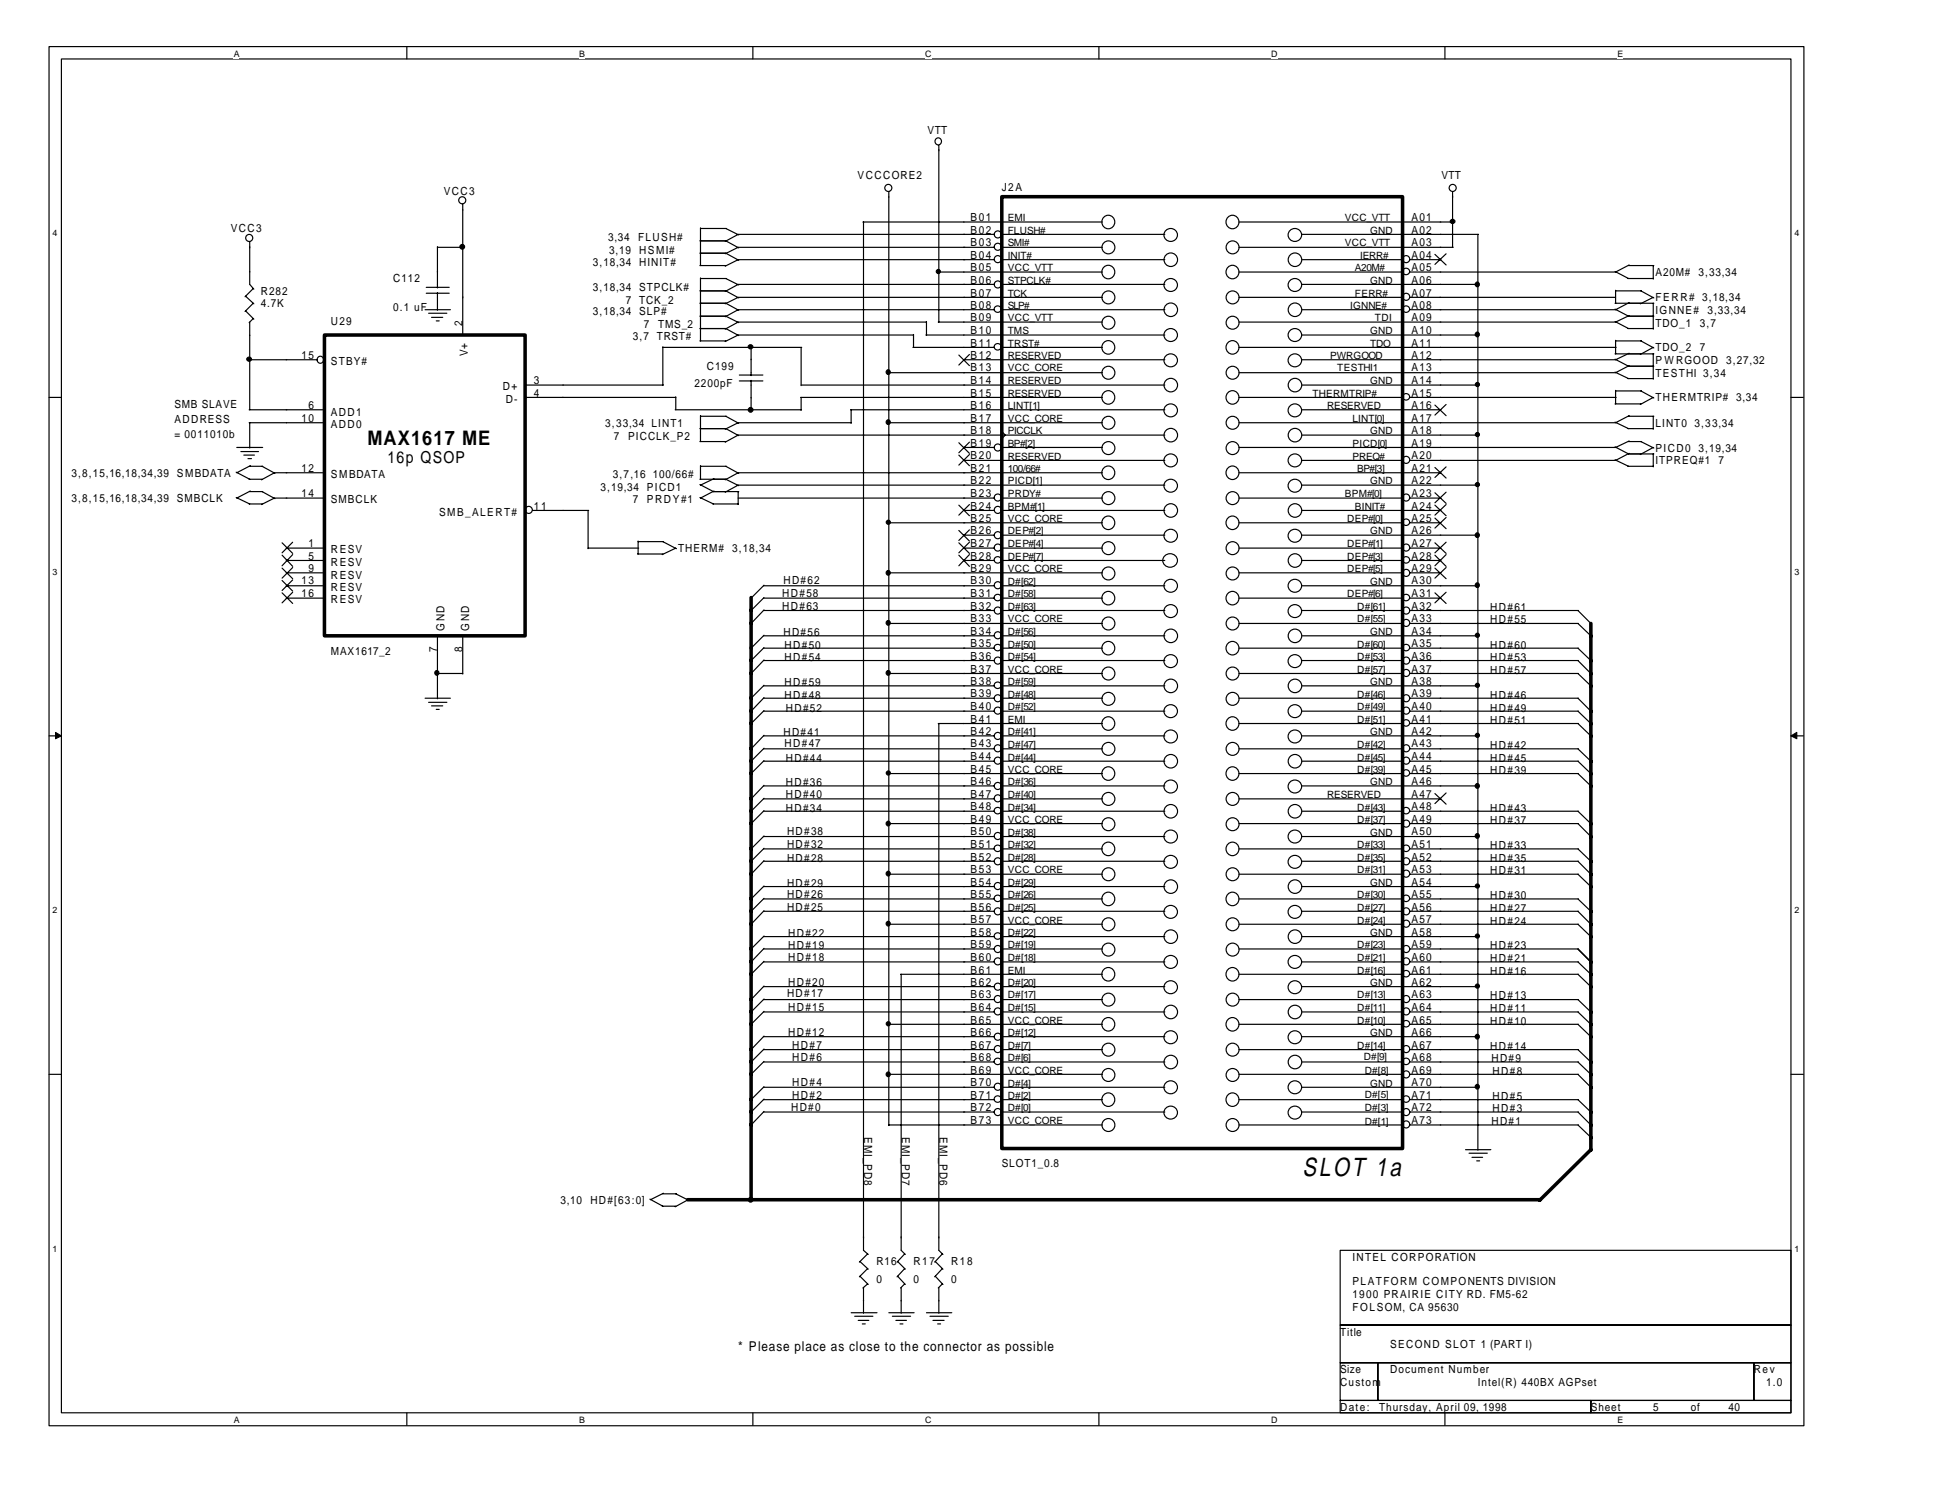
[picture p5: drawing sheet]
<svg xmlns="http://www.w3.org/2000/svg" width="279mm" height="216mm" viewBox="0 0 279 216" stroke-linecap="round" stroke-linejoin="round" font-family="sans-serif">
<defs><g id="words">
<text font-size="3.7" x="187.4" y="169.1">SLOT 1a</text>
<text font-size="2.9" x="52.9" y="63.9">MAX1617 ME</text>
<text font-size="2.4" x="55.7" y="66.6">16p QSOP</text>
<text font-size="1.9" x="106.2" y="194.3">* Please place as close to the connector as possible</text>
<g font-size="1.6">
<text x="133.5" y="19.2">VTT</text>
<text x="63.9" y="28">VCC3</text>
<text x="123.4" y="25.8">VCCCORE2</text>
<text x="144.1" y="27.5">J2A</text>
<text x="207.4" y="25.8">VTT</text>
<text x="33.2" y="33.4">VCC3</text>
<text x="87.5" y="34.7">3,34</text>
<text x="91.8" y="34.7">FLUSH#</text>
<text x="139.6" y="31.8">B01</text>
<text x="139.6" y="33.6">B02</text>
<text x="139.6" y="35.4">B03</text>
<text x="203.1" y="31.8">A01</text>
<text x="203.1" y="33.6">A02</text>
<text x="203.1" y="35.4">A03</text>
<text x="56.6" y="40.6">C112</text>
<text x="85.3" y="38.3">3,18,34</text>
<text x="85.3" y="41.9">3,18,34</text>
<text x="87.7" y="36.5">3,19</text>
<text x="92" y="36.5">HSMI#</text>
<text x="92" y="38.3">HINIT#</text>
<text x="92" y="41.9">STPCLK#</text>
<text x="139.6" y="37.2">B04</text>
<text x="139.6" y="39">B05</text>
<text x="139.6" y="40.8">B06</text>
<text x="203.1" y="37.2">A04</text>
<text x="203.1" y="39">A05</text>
<text x="203.1" y="40.8">A06</text>
<text x="238.2" y="39.7">A20M#</text>
<text x="244.4" y="39.7">3,33,34</text>
<text x="37.5" y="42.4">R282</text>
<text x="37.5" y="44.1">4.7K</text>
<text x="47.6" y="46.8">U29</text>
<text x="56.6" y="44.8">0.1 uF</text>
<text x="66.6" y="46.9" transform="rotate(-90 66.6 46.9)">2</text>
<text x="85.3" y="45.3">3,18,34</text>
<text x="90" y="43.7">7</text>
<text x="92" y="43.7">TCK_2</text>
<text x="92" y="45.3">SLP#</text>
<text x="92.7" y="47.2">7</text>
<text x="94.7" y="47.2">TMS_2</text>
<text x="139.6" y="42.7">B07</text>
<text x="139.6" y="44.4">B08</text>
<text x="139.6" y="46.2">B09</text>
<text x="139.6" y="48">B10</text>
<text x="203.1" y="42.7">A07</text>
<text x="203.1" y="44.4">A08</text>
<text x="203.1" y="46.2">A09</text>
<text x="203.1" y="48">A10</text>
<text x="238.2" y="43.3">FERR# 3,18,34</text>
<text x="238.2" y="45.1">IGNNE#</text>
<text x="238.2" y="47">TDO_1</text>
<text x="244.5" y="47">3,7</text>
<text x="245.6" y="45.1">3,33,34</text>
<text x="43.4" y="51.6">15</text>
<text x="47.6" y="52.6">STBY#</text>
<text x="67.3" y="51.2" transform="rotate(-90 67.3 51.2)">V+</text>
<text x="91" y="48.9">3,7</text>
<text x="94.5" y="48.9">TRST#</text>
<text x="101.7" y="53.2">C199</text>
<text x="139.6" y="49.9">B11</text>
<text x="139.6" y="51.6">B12</text>
<text x="139.6" y="53.4">B13</text>
<text x="203.1" y="49.9">A11</text>
<text x="203.1" y="51.6">A12</text>
<text x="203.1" y="53.4">A13</text>
<text x="238.2" y="50.5">TDO_2</text>
<text x="238.2" y="52.4">P W RGOOD</text>
<text x="244.5" y="50.5">7</text>
<text x="248.4" y="52.4">3,27,32</text>
<text x="25.1" y="58.7">SMB SLAVE</text>
<text x="44.4" y="58.8">6</text>
<text x="47.6" y="59.8">ADD1</text>
<text x="72.3" y="56.1">D+</text>
<text x="72.8" y="58">D-</text>
<text x="76.8" y="55.3">3</text>
<text x="76.8" y="57.1">4</text>
<text x="99.9" y="55.6">2200pF</text>
<text x="139.6" y="55.3">B14</text>
<text x="139.6" y="57.1">B15</text>
<text x="139.6" y="58.8">B16</text>
<text x="203.1" y="55.3">A14</text>
<text x="203.1" y="57.1">A15</text>
<text x="203.1" y="58.8">A16</text>
<text x="238.2" y="57.7">THERMTRIP# 3,34</text>
<text x="238.2" y="54.2">TESTHI 3,34</text>
<text x="25.1" y="60.9">ADDRESS</text>
<text x="25.1" y="63.1">= 0011010b</text>
<text x="43.4" y="60.7">10</text>
<text x="47.6" y="61.5">ADD0</text>
<text x="87.1" y="61.4">3,33,34 LINT1</text>
<text x="88.3" y="63.3">7</text>
<text x="90.4" y="63.3">PICCLK_P2</text>
<text x="139.6" y="60.7">B17</text>
<text x="139.6" y="62.5">B18</text>
<text x="139.6" y="64.3">B19</text>
<text x="203.1" y="60.7">A17</text>
<text x="203.1" y="62.5">A18</text>
<text x="203.1" y="64.3">A19</text>
<text x="238.2" y="61.4">LINT0</text>
<text x="238.2" y="65">PICD0</text>
<text x="243.8" y="61.4">3,33,34</text>
<text x="244.4" y="65">3,19,34</text>
<text x="10.3" y="68.6">3,8,15,16,18,34,39 SMBDATA</text>
<text x="43.4" y="67.9">12</text>
<text x="43.4" y="71.4">14</text>
<text x="47.6" y="68.7">SMBDATA</text>
<text x="86.4" y="70.6">3,19,34</text>
<text x="88.2" y="68.7">3,7,16</text>
<text x="93.1" y="70.6">PICD1</text>
<text x="93.9" y="68.7">100/66#</text>
<text x="139.6" y="66">B20</text>
<text x="139.6" y="67.9">B21</text>
<text x="139.6" y="69.7">B22</text>
<text x="139.6" y="71.4">B23</text>
<text x="203.1" y="66">A20</text>
<text x="203.1" y="67.9">A21</text>
<text x="203.1" y="69.7">A22</text>
<text x="203.1" y="71.4">A23</text>
<text x="238.2" y="66.8">ITPREQ#1</text>
<text x="247.3" y="66.8">7</text>
<text x="10.3" y="72.2">3,8,15,16,18,34,39 SMBCLK</text>
<text x="47.6" y="72.4">SMBCLK</text>
<text x="63.2" y="74.2">SMB_ALERT#</text>
<text x="76.8" y="73.3">11</text>
<text x="91" y="72.4">7</text>
<text x="93.1" y="72.4">PRDY#1</text>
<text x="139.6" y="73.3">B24</text>
<text x="139.6" y="75.1">B25</text>
<text x="139.6" y="76.9">B26</text>
<text x="203.1" y="73.3">A24</text>
<text x="203.1" y="75.1">A25</text>
<text x="203.1" y="76.9">A26</text>
<text x="44.4" y="78.7">1</text>
<text x="44.4" y="80.5">5</text>
<text x="44.4" y="82.3">9</text>
<text x="47.6" y="79.6">RESV</text>
<text x="47.6" y="81.4">RESV</text>
<text x="47.6" y="83.2">RESV</text>
<text x="97.6" y="79.4">THERM#</text>
<text x="105.4" y="79.4">3,18,34</text>
<text x="139.6" y="78.7">B27</text>
<text x="139.6" y="80.5">B28</text>
<text x="139.6" y="82.3">B29</text>
<text x="203.1" y="78.7">A27</text>
<text x="203.1" y="80.5">A28</text>
<text x="203.1" y="82.3">A29</text>
<text x="43.4" y="84.1">13</text>
<text x="43.4" y="85.9">16</text>
<text x="47.6" y="85">RESV</text>
<text x="47.6" y="86.8">RESV</text>
<text x="112.6" y="85.9">HD#58</text>
<text x="112.6" y="87.7">HD#63</text>
<text x="112.7" y="84.1">HD#62</text>
<text x="139.6" y="84.1">B30</text>
<text x="139.6" y="85.9">B31</text>
<text x="139.6" y="87.7">B32</text>
<text x="139.6" y="89.5">B33</text>
<text x="203.1" y="84.1">A30</text>
<text x="203.1" y="85.9">A31</text>
<text x="203.1" y="87.7">A32</text>
<text x="203.1" y="89.5">A33</text>
<text x="214.4" y="89.7">HD#55</text>
<text x="214.4" y="87.9">HD#61</text>
<text x="47.6" y="94.2">MAX1617_2</text>
<text x="62.9" y="93.7" transform="rotate(-90 62.9 93.7)">7</text>
<text x="63.9" y="90.7" transform="rotate(-90 63.9 90.7)">GND</text>
<text x="66.6" y="93.7" transform="rotate(-90 66.6 93.7)">8</text>
<text x="67.5" y="90.7" transform="rotate(-90 67.5 90.7)">GND</text>
<text x="112.7" y="91.5">HD#56</text>
<text x="112.9" y="93.3">HD#50</text>
<text x="112.9" y="95.1">HD#54</text>
<text x="139.6" y="91.3">B34</text>
<text x="139.6" y="93.1">B35</text>
<text x="139.6" y="94.9">B36</text>
<text x="203.1" y="91.3">A34</text>
<text x="203.1" y="93.1">A35</text>
<text x="203.1" y="94.9">A36</text>
<text x="214.4" y="93.3">HD#60</text>
<text x="214.4" y="95.1">HD#53</text>
<text x="112.9" y="98.7">HD#59</text>
<text x="112.9" y="100.5">HD#48</text>
<text x="139.6" y="96.8">B37</text>
<text x="139.6" y="98.5">B38</text>
<text x="139.6" y="100.3">B39</text>
<text x="203.1" y="96.8">A37</text>
<text x="203.1" y="98.5">A38</text>
<text x="203.1" y="100.3">A39</text>
<text x="214.4" y="96.9">HD#57</text>
<text x="214.4" y="100.5">HD#46</text>
<text x="112.7" y="105.9">HD#41</text>
<text x="112.9" y="107.5">HD#47</text>
<text x="113.1" y="102.4">HD#52</text>
<text x="139.6" y="102.1">B40</text>
<text x="139.6" y="104">B41</text>
<text x="139.6" y="105.7">B42</text>
<text x="139.6" y="107.5">B43</text>
<text x="203.1" y="102.1">A40</text>
<text x="203.1" y="104">A41</text>
<text x="203.1" y="105.7">A42</text>
<text x="203.1" y="107.5">A43</text>
<text x="214.4" y="102.4">HD#49</text>
<text x="214.4" y="104.1">HD#51</text>
<text x="214.4" y="107.7">HD#42</text>
<text x="113.1" y="109.5">HD#44</text>
<text x="113.1" y="113.1">HD#36</text>
<text x="139.6" y="109.4">B44</text>
<text x="139.6" y="111.2">B45</text>
<text x="139.6" y="112.9">B46</text>
<text x="203.1" y="109.4">A44</text>
<text x="203.1" y="111.2">A45</text>
<text x="203.1" y="112.9">A46</text>
<text x="214.4" y="109.5">HD#45</text>
<text x="214.4" y="111.3">HD#39</text>
<text x="113.1" y="114.8">HD#40</text>
<text x="113.1" y="116.7">HD#34</text>
<text x="139.6" y="114.8">B47</text>
<text x="139.6" y="116.6">B48</text>
<text x="139.6" y="118.4">B49</text>
<text x="203.1" y="114.8">A47</text>
<text x="203.1" y="116.6">A48</text>
<text x="203.1" y="118.4">A49</text>
<text x="214.4" y="116.7">HD#43</text>
<text x="214.4" y="118.5">HD#37</text>
<text x="113.2" y="120.1">HD#38</text>
<text x="113.2" y="122">HD#32</text>
<text x="113.2" y="123.9">HD#28</text>
<text x="139.6" y="120.1">B50</text>
<text x="139.6" y="122">B51</text>
<text x="139.6" y="123.8">B52</text>
<text x="139.6" y="125.6">B53</text>
<text x="203.1" y="120.1">A50</text>
<text x="203.1" y="122">A51</text>
<text x="203.1" y="123.8">A52</text>
<text x="203.1" y="125.6">A53</text>
<text x="214.4" y="122.2">HD#33</text>
<text x="214.4" y="123.9">HD#35</text>
<text x="214.4" y="125.7">HD#31</text>
<text x="113.2" y="127.6">HD#29</text>
<text x="113.2" y="129.2">HD#26</text>
<text x="113.2" y="131">HD#25</text>
<text x="139.6" y="127.4">B54</text>
<text x="139.6" y="129.2">B55</text>
<text x="139.6" y="131">B56</text>
<text x="203.1" y="127.4">A54</text>
<text x="203.1" y="129.2">A55</text>
<text x="203.1" y="131">A56</text>
<text x="214.4" y="129.4">HD#30</text>
<text x="214.4" y="131.1">HD#27</text>
<text x="113.4" y="134.8">HD#22</text>
<text x="113.4" y="136.6">HD#19</text>
<text x="139.6" y="132.8">B57</text>
<text x="139.6" y="134.6">B58</text>
<text x="139.6" y="136.4">B59</text>
<text x="203.1" y="132.8">A57</text>
<text x="203.1" y="134.6">A58</text>
<text x="203.1" y="136.4">A59</text>
<text x="214.4" y="133">HD#24</text>
<text x="214.4" y="136.6">HD#23</text>
<text x="113.2" y="143.4">HD#17</text>
<text x="113.4" y="138.2">HD#18</text>
<text x="113.4" y="141.8">HD#20</text>
<text x="139.6" y="138.2">B60</text>
<text x="139.6" y="140">B61</text>
<text x="139.6" y="141.8">B62</text>
<text x="139.6" y="143.6">B63</text>
<text x="203.1" y="138.2">A60</text>
<text x="203.1" y="140">A61</text>
<text x="203.1" y="141.8">A62</text>
<text x="203.1" y="143.6">A63</text>
<text x="214.4" y="138.4">HD#21</text>
<text x="214.4" y="143.8">HD#13</text>
<text x="214.4" y="140.2">HD#16</text>
<text x="113.4" y="145.4">HD#15</text>
<text x="113.4" y="149">HD#12</text>
<text x="139.6" y="145.4">B64</text>
<text x="139.6" y="147.2">B65</text>
<text x="139.6" y="149">B66</text>
<text x="203.1" y="145.4">A64</text>
<text x="203.1" y="147.2">A65</text>
<text x="203.1" y="149">A66</text>
<text x="214.4" y="145.6">HD#11</text>
<text x="214.4" y="147.4">HD#10</text>
<text x="114" y="150.9">HD#7</text>
<text x="114" y="152.6">HD#6</text>
<text x="139.6" y="150.9">B67</text>
<text x="139.6" y="152.6">B68</text>
<text x="139.6" y="154.4">B69</text>
<text x="203.1" y="150.9">A67</text>
<text x="203.1" y="152.6">A68</text>
<text x="203.1" y="154.4">A69</text>
<text x="214.4" y="151">HD#14</text>
<text x="214.6" y="152.8">HD#9</text>
<text x="214.7" y="154.6">HD#8</text>
<text x="113.8" y="159.8">HD#0</text>
<text x="114" y="156.2">HD#4</text>
<text x="114" y="158.1">HD#2</text>
<text x="139.6" y="156.2">B70</text>
<text x="139.6" y="158.1">B71</text>
<text x="139.6" y="159.8">B72</text>
<text x="139.6" y="161.6">B73</text>
<text x="203.1" y="156.2">A70</text>
<text x="203.1" y="158.1">A71</text>
<text x="203.1" y="159.8">A72</text>
<text x="203.1" y="161.6">A73</text>
<text x="214.6" y="161.8">HD#1</text>
<text x="214.7" y="158.2">HD#5</text>
<text x="214.7" y="160">HD#3</text>
<text x="124.3" y="163.6" transform="rotate(90 124.3 163.6)">EMI_PD8</text>
<text x="129.8" y="163.6" transform="rotate(90 129.8 163.6)">EMI_PD7</text>
<text x="135.2" y="163.6" transform="rotate(90 135.2 163.6)">EMI_PD6</text>
<text x="144.1" y="167.8">SLOT1_0.8</text>
<text x="80.6" y="173.2">3,10</text>
<text x="84.9" y="173.2">HD#[63:0]</text>
<text x="126.1" y="182">R16</text>
<text x="126.1" y="184.6">0</text>
<text x="131.4" y="182">R17</text>
<text x="131.4" y="184.6">0</text>
<text x="136.8" y="182">R18</text>
<text x="136.8" y="184.6">0</text>
<text x="194.6" y="181.3">INTEL CORPORATION</text>
<text x="194.6" y="184.9">PLATFORM COMPONENTS DIVISION</text>
<text x="194.6" y="186.7">1900 PRAIRIE CITY RD. FM5-62</text>
<text x="194.6" y="188.5">FOLSOM, CA 95630</text>
<text x="192.8" y="192.1">Title</text>
<text x="192.8" y="197.5">Size</text>
<text x="200" y="194">SECOND SLOT 1 (PART I)</text>
<text x="200" y="197.5">Document Number</text>
<text x="252.3" y="197.5">Rev</text>
<text x="192.8" y="199.4">Custom</text>
<text x="192.8" y="202.9">Date:</text>
<text x="198.4" y="202.9">Thursday, April 09, 1998</text>
<text x="212.6" y="199.4">Intel(R) 440BX AGPset</text>
<text x="228.9" y="202.9">Sheet</text>
<text x="237.9" y="202.9">5</text>
<text x="243.3" y="202.9">of</text>
<text x="248.7" y="202.9">40</text>
<text x="254.1" y="199.4">1.0</text>
</g>
<g font-size="1.4">
<text x="145" y="31.8">EMI</text>
<text x="145" y="33.6">FLUSH#</text>
<text x="145" y="35.4">SMI#</text>
<text x="193.5" y="35.4">VCC_VTT</text>
<text x="193.5" y="31.8">VCC_VTT</text>
<text x="197.1" y="33.6">GND</text>
<text x="145" y="39">VCC_VTT</text>
<text x="145" y="37.3">INIT#</text>
<text x="145" y="40.8">STPCLK#</text>
<text x="194.9" y="39">A20M#</text>
<text x="195.7" y="37.3">IERR#</text>
<text x="197.1" y="40.8">GND</text>
<text x="145" y="46.2">VCC_VTT</text>
<text x="145" y="42.7">TCK</text>
<text x="145" y="44.5">SLP#</text>
<text x="194.3" y="44.5">IGNNE#</text>
<text x="194.9" y="42.7">FERR#</text>
<text x="197.8" y="46.2">TDI</text>
<text x="145" y="48.1">TMS</text>
<text x="145" y="49.9">TRST#</text>
<text x="145" y="51.6">RESERVED</text>
<text x="145" y="53.4">VCC_CORE</text>
<text x="191.4" y="51.6">PWRGOOD</text>
<text x="192.4" y="53.4">TESTHI1</text>
<text x="197.1" y="48.1">GND</text>
<text x="197.1" y="49.9">TDO</text>
<text x="145" y="55.3">RESERVED</text>
<text x="145" y="57.1">RESERVED</text>
<text x="145" y="58.8">LINT[1]</text>
<text x="188.8" y="57.1">THERMTRIP#</text>
<text x="191" y="58.8">RESERVED</text>
<text x="197.1" y="55.3">GND</text>
<text x="145" y="60.7">VCC_CORE</text>
<text x="145" y="62.5">PICCLK</text>
<text x="145" y="64.3">BP#[2]</text>
<text x="194.6" y="60.7">LINT[0]</text>
<text x="194.6" y="64.3">PICD[0]</text>
<text x="197.1" y="62.5">GND</text>
<text x="145" y="67.9">100/66#</text>
<text x="145" y="66.1">RESERVED</text>
<text x="145" y="69.7">PICD[1]</text>
<text x="145" y="71.5">PRDY#</text>
<text x="193.5" y="71.5">BPM#[0]</text>
<text x="194.6" y="66.1">PREQ#</text>
<text x="195.3" y="67.9">BP#[3]</text>
<text x="197.1" y="69.7">GND</text>
<text x="145" y="75.1">VCC_CORE</text>
<text x="145" y="73.3">BPM#[1]</text>
<text x="145" y="76.9">DEP#[2]</text>
<text x="193.8" y="75.1">DEP#[0]</text>
<text x="194.9" y="73.3">BINIT#</text>
<text x="197.1" y="76.9">GND</text>
<text x="145" y="82.3">VCC_CORE</text>
<text x="145" y="78.7">DEP#[4]</text>
<text x="145" y="80.5">DEP#[7]</text>
<text x="193.8" y="78.7">DEP#[1]</text>
<text x="193.8" y="80.5">DEP#[3]</text>
<text x="193.8" y="82.3">DEP#[5]</text>
<text x="145" y="89.5">VCC_CORE</text>
<text x="145" y="84.2">D#[62]</text>
<text x="145" y="85.9">D#[58]</text>
<text x="145" y="87.7">D#[63]</text>
<text x="193.8" y="85.9">DEP#[6]</text>
<text x="195.3" y="87.7">D#[61]</text>
<text x="195.3" y="89.5">D#[55]</text>
<text x="197.1" y="84.2">GND</text>
<text x="145" y="91.4">D#[56]</text>
<text x="145" y="93.1">D#[50]</text>
<text x="145" y="94.9">D#[54]</text>
<text x="195.3" y="93.1">D#[60]</text>
<text x="195.3" y="94.9">D#[53]</text>
<text x="197.1" y="91.4">GND</text>
<text x="145" y="96.8">VCC_CORE</text>
<text x="145" y="98.6">D#[59]</text>
<text x="145" y="100.3">D#[48]</text>
<text x="195.3" y="96.8">D#[57]</text>
<text x="195.3" y="100.3">D#[46]</text>
<text x="197.1" y="98.6">GND</text>
<text x="145" y="102.2">D#[52]</text>
<text x="145" y="104">EMI</text>
<text x="145" y="105.8">D#[41]</text>
<text x="145" y="107.5">D#[47]</text>
<text x="195.3" y="102.2">D#[49]</text>
<text x="195.3" y="104">D#[51]</text>
<text x="195.3" y="107.5">D#[42]</text>
<text x="197.1" y="105.8">GND</text>
<text x="145" y="111.2">VCC_CORE</text>
<text x="145" y="109.4">D#[44]</text>
<text x="145" y="112.9">D#[36]</text>
<text x="195.3" y="109.4">D#[45]</text>
<text x="195.3" y="111.2">D#[39]</text>
<text x="197.1" y="112.9">GND</text>
<text x="145" y="118.4">VCC_CORE</text>
<text x="145" y="114.8">D#[40]</text>
<text x="145" y="116.6">D#[34]</text>
<text x="191" y="114.8">RESERVED</text>
<text x="195.3" y="116.6">D#[43]</text>
<text x="195.3" y="118.4">D#[37]</text>
<text x="145" y="125.6">VCC_CORE</text>
<text x="145" y="120.2">D#[38]</text>
<text x="145" y="122">D#[32]</text>
<text x="145" y="123.8">D#[28]</text>
<text x="195.3" y="122">D#[33]</text>
<text x="195.3" y="123.8">D#[35]</text>
<text x="195.3" y="125.6">D#[31]</text>
<text x="197.1" y="120.2">GND</text>
<text x="145" y="127.4">D#[29]</text>
<text x="145" y="129.2">D#[26]</text>
<text x="145" y="131">D#[25]</text>
<text x="195.3" y="129.2">D#[30]</text>
<text x="195.3" y="131">D#[27]</text>
<text x="197.1" y="127.4">GND</text>
<text x="145" y="132.8">VCC_CORE</text>
<text x="145" y="134.6">D#[22]</text>
<text x="145" y="136.4">D#[19]</text>
<text x="195.3" y="132.8">D#[24]</text>
<text x="195.3" y="136.4">D#[23]</text>
<text x="197.1" y="134.6">GND</text>
<text x="145" y="138.3">D#[18]</text>
<text x="145" y="140">EMI</text>
<text x="145" y="141.8">D#[20]</text>
<text x="145" y="143.6">D#[17]</text>
<text x="195.3" y="138.3">D#[21]</text>
<text x="195.3" y="140">D#[16]</text>
<text x="195.3" y="143.6">D#[13]</text>
<text x="197.1" y="141.8">GND</text>
<text x="145" y="147.2">VCC_CORE</text>
<text x="145" y="145.5">D#[15]</text>
<text x="145" y="149">D#[12]</text>
<text x="195.3" y="145.5">D#[11]</text>
<text x="195.3" y="147.2">D#[10]</text>
<text x="197.1" y="149">GND</text>
<text x="145" y="154.4">VCC_CORE</text>
<text x="145" y="150.9">D#[7]</text>
<text x="145" y="152.7">D#[6]</text>
<text x="195.3" y="150.9">D#[14]</text>
<text x="196.2" y="152.5">D#[9]</text>
<text x="196.4" y="154.4">D#[8]</text>
<text x="145" y="161.6">VCC_CORE</text>
<text x="145" y="156.3">D#[4]</text>
<text x="145" y="158.1">D#[2]</text>
<text x="145" y="159.9">D#[0]</text>
<text x="196.4" y="157.9">D#[5]</text>
<text x="196.4" y="159.9">D#[3]</text>
<text x="196.4" y="161.9">D#[1]</text>
<text x="197.1" y="156.3">GND</text>
</g>
<g font-size="1.3">
<text x="33.6" y="8.1">A</text>
<text x="83.3" y="8.1">B</text>
<text x="133.1" y="8.1">C</text>
<text x="182.9" y="8.1">D</text>
<text x="232.7" y="8.1">E</text>
<text x="7.6" y="34">4</text>
<text x="258.2" y="34">4</text>
<text x="7.6" y="82.6">3</text>
<text x="258.2" y="82.6">3</text>
<text x="7.6" y="131.3">2</text>
<text x="258.2" y="131.3">2</text>
<text x="7.6" y="180">1</text>
<text x="258.2" y="180">1</text>
<text x="33.6" y="204.7">A</text>
<text x="83.3" y="204.7">B</text>
<text x="133.1" y="204.7">C</text>
<text x="182.9" y="204.7">D</text>
<text x="232.7" y="204.7">E</text>
</g>
</g></defs>
<path d="M7.1 6.7h252.4v198.4h-252.4zM8.8 8.5h248.9v194.7h-248.9z" fill="none" stroke="#000" stroke-width=".17"/>
<g fill="#fff">
<path d="M33.6 7h.8v1.4h-.8z"/>
<path d="M33.6 203.5h.8v1.4h-.8z"/>
</g>
<path d="M58.5 6.7v1.8M58.5 203.2v1.8" fill="none" stroke="#000" stroke-width=".17"/>
<g fill="#fff">
<path d="M83.3 7h.9v1.4h-.9z"/>
<path d="M83.3 203.5h.9v1.4h-.9z"/>
</g>
<path d="M108.3 6.7v1.8M108.3 203.2v1.8" fill="none" stroke="#000" stroke-width=".17"/>
<g fill="#fff">
<path d="M133.1 7h1v1.4h-1z"/>
<path d="M133.1 203.5h1v1.4h-1z"/>
</g>
<path d="M158.1 6.7v1.8M158.1 203.2v1.8" fill="none" stroke="#000" stroke-width=".17"/>
<g fill="#fff">
<path d="M182.9 7h.9v1.4h-.9z"/>
<path d="M182.9 203.5h.9v1.4h-.9z"/>
</g>
<path d="M207.9 6.7v1.8M207.9 203.2v1.8" fill="none" stroke="#000" stroke-width=".17"/>
<g fill="#fff">
<path d="M232.7 7h.8v1.4h-.8z"/>
<path d="M232.7 203.5h.8v1.4h-.8z"/>
<path d="M7.6 32.8h.6v1.4h-.6z"/>
<path d="M258.2 32.8h.7v1.4h-.7z"/>
<path d="M7.6 81.5h.6v1.4h-.6z"/>
<path d="M258.2 81.5h.7v1.4h-.7z"/>
</g>
<path d="M7.1 57.2h1.7M257.7 57.2h1.7" fill="none" stroke="#000" stroke-width=".17"/>
<g fill="#fff">
<path d="M7.6 130.1h.6v1.5h-.6z"/>
<path d="M258.2 130.1h.7v1.5h-.7z"/>
</g>
<path d="M7.1 105.8h1.7M257.7 105.8h1.7" fill="none" stroke="#000" stroke-width=".17"/>
<g fill="#000" stroke="#000" stroke-width=".14">
<path d="M8 105.3l.8 .5-.8 .5z" fill-rule="evenodd"/>
<path d="M257.7 105.8l.8-.5v1z" fill-rule="evenodd"/>
</g>
<g fill="#fff">
<path d="M7.6 178.8h.6v1.5h-.6z"/>
<path d="M258.2 178.8h.7v1.5h-.7z"/>
</g>
<g fill="none" stroke="#000" stroke-width=".17">
<path d="M35.9 34.8v6.1l.6 .7M62.9 35.5v5.9M62.9 35.6h3.8M66.6 29.4v18.8M100.7 34.6h3.8M100.7 36.4h3.8M100.7 38.2h3.7M100.8 32.9h3.7M100.8 32.8v5.4M100.8 40v9M104.4 32.9l1.9 .9M104.4 34.6l1.9 1.1"/>
<path d="M104.4 36.4l1.9 1M124.1 31.9h34.5M124.2 31.9v147.9l.7 .6M127.9 27.6v134.3M135 39.1h23.6M135.1 20.9v25.4M143 33.7h-36.8l-1.9 1M143 35.6h-36.8l-1.9 .9M143 37.4h-36.8l-1.9 .9M144.1 33.7h23.5M144.1 35.6h14.5M144.1 37.4h23.5"/>
<path d="M178.3 31.9h30.8M178.3 35.6h30.8M178.3 39.1h23.5M187.3 33.7h25.4M187.3 37.4h14.5M202.9 37.4h4.4M202.9 39.1h29.6M206.4 36.6l1.7 1.5M208.1 36.5l-1.7 1.5M209 27.6v8M212.6 33.7v131.8M232.4 39l1.9 1.1"/>
<path d="M234.3 38.2h3.6M234.4 38.1l-2 1M237.9 38.2v1.9M35.3 42.6l1.2 1.1M35.3 44.7l1.2 1.2M35.8 58.9h10.9M35.8 51.7h9.9M35.9 46.3v12.6M36.4 41.5l-1.2 1.2M36.4 43.6l-1.2 1.2M36.4 45.8l-.6 .6M61.2 44.5h3.6"/>
<path d="M61.3 42.2h3.3M61.3 41.3h3.3M61.7 45.1h2.6M62.1 45.6h1.6M62.8 46.2h.4M62.9 42.1v2.5M75.6 55.4h19.8M75.6 57.2h21.6M95.4 50h19.9M95.4 49.9v5.5M97.1 58.9h18.2M97.2 57.1v1.8"/>
<path d="M100.7 41.8h3.8M100.7 43.6h3.8M100.7 45.5h3.8M100.7 47.3h3.8M100.7 49h3.7M100.8 59.8v3.7M100.8 40.1h3.7M100.8 59.9h3.7M104.4 40.1l1.9 .9M104.4 41.8l1.9 1.1M104.4 45.5l1.9 .9M104.4 47.3l1.9 1"/>
<path d="M104.4 59.9l1.9 1M104.4 43.6l1.9 1M106.1 44.5h36.9M106.1 46.3h27.2M106.1 48.2h25.3M106.2 46.3l-1.9 1M106.2 48.2l-1.9 .9M106.2 44.5l-1.9 1.1M106.4 54.8h3.4M106.4 53.9h3.4M108.1 49.9v4.1M108.1 54.7v4.3"/>
<path d="M115.2 57.2h43.4M115.3 55.4h52.3M115.3 50v5.5M115.3 57.2v1.8M122.4 58.9h45.2M122.5 58.9v2M127.9 53.6h30.7M131.3 50h11.7M131.4 48.1v1.9M133.2 48.2h34.4M133.3 46.2v2M135 46.3h23.6"/>
<path d="M138 51.1l1.5 1.5M138.6 51.7h29M139.5 51l-1.5 1.5M143 40.9h-36.8l-1.9 1M144.1 44.5h23.5M144.1 40.9h23.5M144.1 50h14.5M158.6 42.8h-52.4l-1.9 .9M178.3 57.2h23.5M178.3 42.8h23.5M178.3 46.3h54.2M178.3 50h54.2"/>
<path d="M187.3 44.5h14.5M187.3 58.9h20M187.3 55.4h25.4M187.3 51.7h45.2M187.3 40.9h25.4M187.3 48.2h25.4M202.9 44.5h29.6M202.9 57.2h29.6M202.9 42.8h29.5M206.4 58.3l1.7 1.5M208.1 58.2l-1.7 1.5M232.4 43.6h5.5"/>
<path d="M232.4 50.9h5.5M232.4 58.1h3.7M232.4 44.5l1.9 1M232.4 46.2l1.9 1.1M232.4 51.7l1.9 1M232.4 53.5l1.9 1M232.4 41.8h3.8M232.4 49h3.8M232.4 41.8v1.8M232.4 49v1.9M232.4 56.1v2M232.4 56.2h3.8"/>
<path d="M234.2 40.1h3.7M234.2 45.5h3.7M234.2 47.3h3.7M234.2 52.7h3.7M234.2 54.5h3.7M234.3 59.9h3.6M234.4 52.6l-2 1h-54.1M234.4 43.5l-2 1M234.4 45.4l-2 .9M234.4 50.8l-2 .9M234.4 59.8l-2 1M236.1 41.8l1.8 1.1"/>
<path d="M236.1 49l1.8 1.1M236.1 56.2l1.8 1M237.9 42.8l-1.9 .9M237.9 50l-1.9 1M237.9 57.2l-1.9 1M237.9 43.6v3.7M237.9 50.9v3.6M237.9 59.9v1.8M34 67.9l1.9 1M34 71.6l1.9 .9M34.1 64.4h3.7M34.7 65h2.5"/>
<path d="M35.1 65.5h1.5M35.7 66h.5M35.8 60.8h10.9M35.8 72.5h1.9M35.8 68.9h1.9M35.9 60.8v3.6M35.9 70.7h1.9M35.9 67.1h1.9M36 67l-1.9 1M36 70.6l-1.9 1M37.7 67.1l1.9 1M37.7 70.7l1.9 1"/>
<path d="M39.4 68h7.3M39.4 71.6h7.3M39.5 68l-1.9 1M39.5 71.6l-1.9 1M40.6 78.1l1.5 1.5M40.6 79.9l1.5 1.6M41.2 78.8h5.5M42.1 78l-1.5 1.5M42.1 79.8l-1.5 1.6M76.7 73.4h8M84.6 78.8h7.3M84.6 73.4v5.5"/>
<path d="M91.7 79.7h3.7M91.8 77.9h3.6M91.8 77.8v1.9M95.4 77.9l1.9 1M97.2 78.8l-1.9 1M100.7 61.7h3.8M100.7 71.6l1.9 .9M100.7 68.9h3.8M100.7 69.7l1.9 1M100.7 63.5h3.7M100.8 67v1.9M100.8 67.1h3.7"/>
<path d="M102.6 70.7h3.7M102.6 72.5h3.6M102.7 70.6l-1.9 1M102.7 68.8l-1.9 1M104.4 68.9l1.9 1M104.4 61.7l1.9 1M104.4 67.1l1.9 1M106.1 60.8h16.4M106.2 71.6h36.8M106.2 60.8l-1.9 .9M106.2 70.7v1.9M127.9 60.8h30.7"/>
<path d="M127.9 75.2h30.7M138 63.7l1.5 1.5M138 65.5l1.5 1.5M138 72.7l1.5 1.5M138 76.3l1.5 1.5M138 78.1l1.5 1.5M138 79.9l1.5 1.6M138.6 64.4h4.4M138.6 78.8h4.4M138.6 73.4h4.4M138.6 66.2h29M138.6 77h4.4"/>
<path d="M139.5 63.6l-1.5 1.5M139.5 65.4l-1.5 1.5M139.5 72.6l-1.5 1.5M139.5 76.2l-1.5 1.5M139.5 78l-1.5 1.5M139.5 79.8l-1.5 1.6M144 62l.6 .6-.6 .6M144.1 64.4h14.5M144.1 78.8h14.5M144.1 71.6h14.5M144.1 73.4h23.5M144.1 77h23.5"/>
<path d="M158.6 68h-52.4l-1.9 1M167.6 62.6h-61.4l-1.9 1M167.6 69.8h-61.4l-1.9 1M167.6 79.9a1 1 0 0 1 1.6 .1 1 1 0 0 1-.4 1.5 1 1 0 0 1-1.3-.3 1 1 0 0 1 .1-1.3zM178.3 64.4h54.2M178.3 60.8h54.2M178.3 78.8h23.5M178.3 68h29M178.3 71.6h23.5M178.3 75.2h23.5M187.3 73.4h20M187.3 62.6h25.4"/>
<path d="M187.3 66.2h14.5M187.3 69.8h25.4M187.3 77h25.4M202.9 78.8h4.4M202.9 71.6h4.4M202.9 66.2h29.6M202.9 75.2h4.4M206.4 67.2l1.7 1.6M206.4 70.9l1.7 1.5M206.4 72.7l1.7 1.5M206.4 74.5l1.7 1.5M206.4 78.1l1.7 1.5"/>
<path d="M206.4 79.9l1.7 1.6M208.1 67.2l-1.7 1.5M208.1 70.8l-1.7 1.5M208.1 72.6l-1.7 1.5M208.1 74.4l-1.7 1.6M208.1 78l-1.7 1.5M208.1 79.8l-1.7 1.6M232.4 60.7l1.9 1M232.4 66.1l1.9 1M232.4 64.3l1.9 1M234.2 61.7h3.7M234.2 65.3h3.7"/>
<path d="M234.2 67.1h3.7M234.3 63.5h1.9M234.4 65.2l-2 1M234.4 63.4l-2 1M236.1 63.5l1.8 .9M237.9 65.3v1.9M237.9 64.4l-1.9 1M40.6 81.7l1.5 1.5M40.6 83.5l1.5 1.5M40.6 85.3l1.5 1.5M41.2 80.6h5.5M41.2 82.4h5.5"/>
<path d="M41.2 84.3h5.5M41.2 86h5.5M42.1 81.6l-1.5 1.6M42.1 83.4l-1.5 1.5M42.1 85.2l-1.5 1.5M62.9 96.9h3.7M62.9 91.5v9M66.6 91.5v5.5M109.8 84.3h33.2M109.8 86h33.2M109.8 87.8h33.2M109.8 91.5h33.2"/>
<path d="M109.8 93.2h33.2M109.8 95h33.2M109.8 98.7h33.2M109.9 98.6l-1.8 1.8M109.9 94.9l-1.8 2M109.9 93.1l-1.8 1.9M109.9 91.4l-1.8 1.8M109.9 86l-1.8 1.8M109.9 87.7l-1.8 2M109.9 84.2l-1.8 1.8M127.9 82.4h30.7M127.9 89.7h30.7"/>
<path d="M127.9 96.9h30.7M138.6 80.6h4.4M144.1 80.6h23.5M144.1 84.3h23.5M144.1 86h14.5M144.1 87.8h23.5M144.1 91.5h23.5M144.1 93.2h14.5M144.1 95h23.5M144.1 98.7h23.5M178.3 82.4h23.5M178.3 86h23.5"/>
<path d="M178.3 89.7h23.5M178.3 93.2h23.5M178.3 96.9h23.5M187.3 80.6h14.5M187.3 84.3h25.4M187.3 87.8h14.5M187.3 91.5h25.4M187.3 95h14.5M187.3 98.7h25.4M202.9 80.6h4.4M202.9 82.4h4.4M202.9 86h4.4"/>
<path d="M202.9 87.8h24.2M202.9 89.7h24.2M202.9 93.2h24.2M202.9 95h24.2M202.9 96.9h24.2M206.4 81.7l1.7 1.5M206.4 85.3l1.7 1.5M208.1 81.6l-1.7 1.6M208.1 85.2l-1.7 1.5M227 95l2 2M227 87.8l2 2M227 89.7l2 1.8"/>
<path d="M227 93.2l2 1.9M227 96.9l2 1.8M61.2 100.4h3.6M61.7 101h2.6M62.1 101.5h1.6M62.8 102h.4M109.8 100.4h33.2M109.8 102.3h33.2M109.8 105.8h33.2M109.8 107.7h33.2M109.8 109.5h33.2M109.8 113h33.2"/>
<path d="M109.8 114.9h33.2M109.8 116.7h33.2M109.9 116.6l-1.8 1.9M109.9 114.8l-1.8 1.9M109.9 113l-1.8 1.9M109.9 100.3l-1.8 2M109.9 102.2l-1.8 1.9M109.9 105.8l-1.8 1.9M109.9 107.6l-1.8 1.9M109.9 109.4l-1.8 1.9M127.9 111.3h30.7M127.9 118.5h30.7"/>
<path d="M135 104.1h23.6M135.1 104.1v75.7l.6 .6M144.1 100.4h14.5M144.1 102.3h23.5M144.1 105.8h23.5M144.1 107.7h14.5M144.1 109.5h23.5M144.1 113h23.5M144.1 114.9h14.5M144.1 116.7h23.5M178.3 100.4h23.5M178.3 104.1h23.5"/>
<path d="M178.3 107.7h23.5M178.3 111.3h23.5M178.3 114.9h29M178.3 118.5h23.5M187.3 102.3h14.5M187.3 105.8h25.4M187.3 109.5h14.5M187.3 113h25.4M187.3 116.7h14.5M202.9 100.4h24.2M202.9 102.3h24.2M202.9 104.1h24.2"/>
<path d="M202.9 107.7h24.2M202.9 109.5h24.2M202.9 111.3h24.2M202.9 116.7h24.2M202.9 118.5h24.2M206.4 114.1l1.7 1.6M208.1 114.1l-1.7 1.5M227 100.4l2 2M227 109.5l2 1.9M227 104.1l2 1.8M227 111.3l2 1.8M227 118.5l2 1.9"/>
<path d="M227 107.7l2 1.9M227 116.7l2 1.8M227 102.3l2 1.9M109.8 120.3h33.2M109.8 122.1h33.2M109.8 123.9h33.2M109.8 127.5h33.2M109.8 129.3h33.2M109.8 131.1h33.2M109.8 134.7h33.2M109.8 136.5h33.2M109.8 138.4h33.2"/>
<path d="M109.9 138.3l-1.8 1.8M109.9 136.4l-1.8 2M109.9 134.6l-1.8 1.9M109.9 131l-1.8 1.9M109.9 129.2l-1.8 1.9M109.9 127.4l-1.8 1.9M109.9 123.8l-1.8 1.9M109.9 122l-1.8 1.9M109.9 120.2l-1.8 1.9M127.9 125.7h30.7M127.9 132.9h30.7M144.1 120.3h23.5"/>
<path d="M144.1 122.1h14.5M144.1 123.9h23.5M144.1 127.5h23.5M144.1 129.3h14.5M144.1 131.1h23.5M144.1 134.7h23.5M144.1 136.5h14.5M144.1 138.4h23.5M178.3 122.1h23.5M178.3 125.7h23.5M178.3 129.3h23.5M178.3 132.9h23.5"/>
<path d="M178.3 136.5h23.5M187.3 120.3h25.4M187.3 123.9h14.5M187.3 127.5h25.4M187.3 131.1h14.5M187.3 134.7h25.4M187.3 138.4h14.5M202.9 122.1h24.2M202.9 123.9h24.2M202.9 125.7h24.2M202.9 129.3h24.2M202.9 131.1h24.2"/>
<path d="M202.9 132.9h24.2M202.9 136.5h24.2M202.9 138.4h24.2M227 136.5l2 1.9M227 123.9l2 1.9M227 129.3l2 1.9M227 122.1l2 1.9M227 132.9l2 1.9M227 138.4l2 1.8M227 125.7l2 1.9M227 131.1l2 1.9M7.1 154.5h1.7"/>
<path d="M109.8 141.9h33.2M109.8 143.8h33.2M109.8 145.6h33.2M109.8 149.1h33.2M109.8 151h33.2M109.8 152.8h33.2M109.8 156.4h33.2M109.8 158.2h33.2M109.8 159.9h33.2M109.9 159.9l-1.8 1.9M109.9 158.1l-1.8 1.8M109.9 156.3l-1.8 1.9"/>
<path d="M109.9 152.7l-1.8 1.8M109.9 150.9l-1.8 1.9M109.9 149l-1.8 2M109.9 145.5l-1.8 1.8M109.9 143.7l-1.8 1.9M109.9 141.8l-1.8 2M127.9 154.5h30.7M127.9 147.3h30.7M129.6 140.1h29M129.7 140.1v39.7l.5 .6M144.1 141.9h23.5M144.1 143.8h14.5"/>
<path d="M144.1 145.6h23.5M144.1 149.1h23.5M144.1 151h14.5M144.1 152.8h23.5M144.1 156.4h23.5M144.1 158.2h14.5M144.1 159.9h23.5M178.3 154.5h23.5M178.3 140.1h23.5M178.3 143.8h23.5M178.3 147.3h23.5M178.3 151h23.5"/>
<path d="M178.3 158.2h23.5M187.3 141.9h25.4M187.3 145.6h14.5M187.3 149.1h25.4M187.3 152.8h14.5M187.3 156.4h25.4M187.3 159.9h14.5M202.9 154.5h24.2M202.9 140.1h24.2M202.9 143.8h24.2M202.9 145.6h24.2M202.9 147.3h24.2"/>
<path d="M202.9 151h24.2M202.9 152.8h24.2M202.9 158.2h24.2M202.9 159.9h24.2M227 140.1l2 1.9M227 159.9l2 2M227 147.3l2 1.9M227 152.8l2 1.8M227 151l2 1.8M227 143.8l2 1.8M227 145.6l2 1.8M227 158.2l2 1.8"/>
<path d="M227 154.5l2 2M257.7 154.5h1.7M93.5 172.5l1.9 1M95.3 173.5h1.9M95.4 171.7h1.9M95.4 171.6l-1.8 1M97.2 171.7l1.9 .9M99 172.6l-1.9 1M127.9 161.8h30.7M178.3 161.8h23.5M192.8 179.8h64.9v10.8h-64.9zM202.9 161.8h24.2"/>
<path d="M210.8 165.4h3.7M211.4 165.9h2.6M211.8 166.5h1.5M212.5 167h.4M227 161.8l2 1.9M122.5 188.8h3.7M123 189.3h2.6M123.5 189.9h1.5M123.7 181.5l1.2 1.1M123.7 183.6l1.2 1.2M124.1 190.4h.4M124.2 185.2v3.7"/>
<path d="M124.8 180.4l-1.2 1.1M124.8 182.5l-1.2 1.2M124.8 184.7l-.7 .6M127.9 188.8h3.6M128.4 189.3h2.6M128.9 189.9h1.5M129.1 181.5l1.1 1.1M129.1 183.6l1.1 1.2M129.5 190.4h.4M129.7 185.2v3.7M130.2 180.4l-1.1 1.1M130.2 182.5l-1.1 1.2"/>
<path d="M130.2 184.7l-.6 .6M133.3 188.8h3.6M133.8 189.3h2.6M134.2 189.9h1.6M134.6 181.5l1.1 1.1M134.6 183.6l1.1 1.2M134.9 190.4h.4M135.1 185.2v3.7M135.6 180.4l-1.1 1.1M135.6 182.5l-1.1 1.2M135.6 184.7l-.6 .6M192.8 196h5.4v5.4h-5.4z"/>
<path d="M192.8 190.6h64.9v5.4h-64.9zM198.2 196h54.1v5.4h-54.1zM252.3 196h5.4v5.4h-5.4zM192.8 201.4h36.1v1.8h-36.1zM228.9 201.4h28.8v1.8h-28.8z"/>
<circle cx="35.9" cy="34.2" r=".51"/>
<circle cx="66.5" cy="28.8" r=".51"/>
<circle cx="127.8" cy="27" r=".51"/>
<circle cx="135" cy="20.3" r=".49"/>
<circle cx="143.6" cy="35.5" r=".51"/>
<circle cx="143.6" cy="37.3" r=".51"/>
<circle cx="143.6" cy="33.7" r=".51"/>
<circle cx="159.4" cy="31.9" r=".95"/>
<circle cx="159.4" cy="39.1" r=".95"/>
<circle cx="159.5" cy="35.6" r=".93"/>
<circle cx="168.4" cy="37.4" r=".97"/>
<circle cx="168.4" cy="33.8" r=".96"/>
<circle cx="177.3" cy="31.9" r=".95"/>
<circle cx="177.3" cy="39.1" r=".95"/>
<circle cx="177.3" cy="35.6" r=".93"/>
<circle cx="186.3" cy="37.4" r=".97"/>
<circle cx="186.3" cy="33.8" r=".96"/>
<circle cx="202.3" cy="37.3" r=".51"/>
<circle cx="202.3" cy="39" r=".49"/>
<circle cx="209" cy="27" r=".51"/>
<circle cx="46.1" cy="51.7" r=".49"/>
<circle cx="143.6" cy="40.9" r=".51"/>
<circle cx="143.6" cy="44.5" r=".49"/>
<circle cx="143.6" cy="49.9" r=".49"/>
<circle cx="159.4" cy="57.2" r=".95"/>
<circle cx="159.4" cy="50" r=".95"/>
<circle cx="159.5" cy="53.6" r=".93"/>
<circle cx="159.5" cy="42.8" r=".93"/>
<circle cx="159.5" cy="46.4" r=".93"/>
<circle cx="168.4" cy="55.4" r=".97"/>
<circle cx="168.4" cy="44.6" r=".97"/>
<circle cx="168.4" cy="59" r=".96"/>
<circle cx="168.4" cy="41" r=".96"/>
<circle cx="168.4" cy="48.2" r=".96"/>
<circle cx="168.4" cy="51.8" r=".96"/>
<circle cx="177.3" cy="57.2" r=".95"/>
<circle cx="177.3" cy="50" r=".95"/>
<circle cx="177.3" cy="53.6" r=".93"/>
<circle cx="177.3" cy="42.8" r=".93"/>
<circle cx="177.3" cy="46.4" r=".93"/>
<circle cx="186.3" cy="55.4" r=".97"/>
<circle cx="186.3" cy="44.6" r=".97"/>
<circle cx="186.3" cy="59" r=".96"/>
<circle cx="186.3" cy="51.8" r=".96"/>
<circle cx="186.3" cy="48.2" r=".96"/>
<circle cx="186.3" cy="41" r=".96"/>
<circle cx="202.3" cy="42.7" r=".51"/>
<circle cx="202.3" cy="57.1" r=".49"/>
<circle cx="202.3" cy="44.5" r=".49"/>
<circle cx="76.1" cy="73.3" r=".51"/>
<circle cx="143.6" cy="77" r=".51"/>
<circle cx="143.6" cy="71.6" r=".51"/>
<circle cx="143.6" cy="64.4" r=".51"/>
<circle cx="143.6" cy="73.3" r=".51"/>
<circle cx="143.6" cy="78.8" r=".51"/>
<circle cx="159.4" cy="75.2" r=".95"/>
<circle cx="159.4" cy="68" r=".95"/>
<circle cx="159.5" cy="78.8" r=".93"/>
<circle cx="159.5" cy="60.8" r=".93"/>
<circle cx="159.5" cy="64.5" r=".93"/>
<circle cx="159.5" cy="71.6" r=".93"/>
<circle cx="168.4" cy="62.6" r=".97"/>
<circle cx="168.4" cy="73.4" r=".97"/>
<circle cx="168.4" cy="77.1" r=".96"/>
<circle cx="168.4" cy="69.9" r=".96"/>
<circle cx="168.4" cy="66.2" r=".96"/>
<circle cx="177.3" cy="75.2" r=".95"/>
<circle cx="177.3" cy="68" r=".95"/>
<circle cx="177.3" cy="64.5" r=".93"/>
<circle cx="177.3" cy="71.6" r=".93"/>
<circle cx="177.3" cy="60.8" r=".93"/>
<circle cx="177.3" cy="78.8" r=".93"/>
<circle cx="186.3" cy="73.4" r=".97"/>
<circle cx="186.3" cy="62.6" r=".97"/>
<circle cx="186.3" cy="66.2" r=".96"/>
<circle cx="186.3" cy="69.9" r=".96"/>
<circle cx="186.3" cy="77.1" r=".96"/>
<circle cx="202.3" cy="71.6" r=".51"/>
<circle cx="202.3" cy="66.1" r=".51"/>
<circle cx="202.3" cy="78.8" r=".51"/>
<circle cx="202.3" cy="75.1" r=".49"/>
<circle cx="143.6" cy="84.2" r=".51"/>
<circle cx="143.6" cy="87.8" r=".51"/>
<circle cx="143.6" cy="91.4" r=".51"/>
<circle cx="143.6" cy="95" r=".51"/>
<circle cx="143.6" cy="98.6" r=".49"/>
<circle cx="143.6" cy="86" r=".49"/>
<circle cx="143.6" cy="80.5" r=".49"/>
<circle cx="143.6" cy="93.1" r=".49"/>
<circle cx="159.4" cy="86" r=".95"/>
<circle cx="159.4" cy="93.2" r=".95"/>
<circle cx="159.5" cy="82.5" r=".93"/>
<circle cx="159.5" cy="96.9" r=".93"/>
<circle cx="159.5" cy="89.7" r=".93"/>
<circle cx="168.4" cy="91.5" r=".97"/>
<circle cx="168.4" cy="98.7" r=".97"/>
<circle cx="168.4" cy="87.9" r=".96"/>
<circle cx="168.4" cy="84.3" r=".96"/>
<circle cx="168.4" cy="95.1" r=".96"/>
<circle cx="177.3" cy="86" r=".95"/>
<circle cx="177.3" cy="93.2" r=".95"/>
<circle cx="177.3" cy="82.5" r=".93"/>
<circle cx="177.3" cy="96.9" r=".93"/>
<circle cx="177.3" cy="89.7" r=".93"/>
<circle cx="186.3" cy="80.6" r=".97"/>
<circle cx="186.3" cy="91.5" r=".97"/>
<circle cx="186.3" cy="98.7" r=".97"/>
<circle cx="186.3" cy="84.3" r=".96"/>
<circle cx="186.3" cy="87.9" r=".96"/>
<circle cx="186.3" cy="95.1" r=".96"/>
<circle cx="202.3" cy="96.8" r=".51"/>
<circle cx="202.3" cy="89.6" r=".51"/>
<circle cx="202.3" cy="95" r=".51"/>
<circle cx="202.3" cy="82.4" r=".51"/>
<circle cx="202.3" cy="87.8" r=".51"/>
<circle cx="202.3" cy="80.5" r=".49"/>
<circle cx="202.3" cy="86" r=".49"/>
<circle cx="202.3" cy="93.1" r=".49"/>
<circle cx="143.6" cy="114.8" r=".51"/>
<circle cx="143.6" cy="107.6" r=".51"/>
<circle cx="143.6" cy="105.9" r=".51"/>
<circle cx="143.6" cy="100.4" r=".51"/>
<circle cx="143.6" cy="102.2" r=".51"/>
<circle cx="143.6" cy="113.1" r=".51"/>
<circle cx="143.6" cy="109.4" r=".51"/>
<circle cx="143.6" cy="116.6" r=".49"/>
<circle cx="159.4" cy="104.1" r=".95"/>
<circle cx="159.4" cy="111.3" r=".95"/>
<circle cx="159.5" cy="100.5" r=".93"/>
<circle cx="159.5" cy="107.7" r=".93"/>
<circle cx="159.5" cy="114.9" r=".93"/>
<circle cx="159.5" cy="118.6" r=".93"/>
<circle cx="168.4" cy="116.7" r=".97"/>
<circle cx="168.4" cy="109.5" r=".97"/>
<circle cx="168.4" cy="102.3" r=".96"/>
<circle cx="168.4" cy="105.9" r=".96"/>
<circle cx="168.4" cy="113.1" r=".96"/>
<circle cx="177.3" cy="104.1" r=".95"/>
<circle cx="177.3" cy="111.3" r=".95"/>
<circle cx="177.3" cy="100.5" r=".93"/>
<circle cx="177.3" cy="107.7" r=".93"/>
<circle cx="177.3" cy="118.6" r=".93"/>
<circle cx="177.3" cy="114.9" r=".93"/>
<circle cx="186.3" cy="109.5" r=".97"/>
<circle cx="186.3" cy="116.7" r=".97"/>
<circle cx="186.3" cy="113.1" r=".96"/>
<circle cx="186.3" cy="102.3" r=".96"/>
<circle cx="186.3" cy="105.9" r=".96"/>
<circle cx="202.3" cy="118.5" r=".51"/>
<circle cx="202.3" cy="107.6" r=".51"/>
<circle cx="202.3" cy="102.2" r=".51"/>
<circle cx="202.3" cy="100.4" r=".51"/>
<circle cx="202.3" cy="109.4" r=".51"/>
<circle cx="202.3" cy="111.2" r=".49"/>
<circle cx="202.3" cy="104" r=".49"/>
<circle cx="202.3" cy="116.6" r=".49"/>
<circle cx="143.6" cy="123.9" r=".51"/>
<circle cx="143.6" cy="127.4" r=".51"/>
<circle cx="143.6" cy="136.5" r=".51"/>
<circle cx="143.6" cy="138.3" r=".51"/>
<circle cx="143.6" cy="120.2" r=".51"/>
<circle cx="143.6" cy="131.1" r=".51"/>
<circle cx="143.6" cy="129.2" r=".49"/>
<circle cx="143.6" cy="122" r=".49"/>
<circle cx="143.6" cy="134.6" r=".49"/>
<circle cx="159.4" cy="122.1" r=".95"/>
<circle cx="159.4" cy="129.3" r=".95"/>
<circle cx="159.5" cy="136.6" r=".93"/>
<circle cx="159.5" cy="125.8" r=".93"/>
<circle cx="159.5" cy="132.9" r=".93"/>
<circle cx="168.4" cy="134.7" r=".97"/>
<circle cx="168.4" cy="127.5" r=".97"/>
<circle cx="168.4" cy="138.4" r=".96"/>
<circle cx="168.4" cy="120.3" r=".96"/>
<circle cx="168.4" cy="124" r=".96"/>
<circle cx="168.4" cy="131.2" r=".96"/>
<circle cx="177.3" cy="122.1" r=".95"/>
<circle cx="177.3" cy="129.3" r=".95"/>
<circle cx="177.3" cy="136.6" r=".93"/>
<circle cx="177.3" cy="125.8" r=".93"/>
<circle cx="177.3" cy="132.9" r=".93"/>
<circle cx="186.3" cy="134.7" r=".97"/>
<circle cx="186.3" cy="127.5" r=".97"/>
<circle cx="186.3" cy="138.4" r=".96"/>
<circle cx="186.3" cy="131.2" r=".96"/>
<circle cx="186.3" cy="120.3" r=".96"/>
<circle cx="186.3" cy="124" r=".96"/>
<circle cx="202.3" cy="125.7" r=".51"/>
<circle cx="202.3" cy="136.5" r=".51"/>
<circle cx="202.3" cy="132.9" r=".51"/>
<circle cx="202.3" cy="138.3" r=".51"/>
<circle cx="202.3" cy="123.9" r=".51"/>
<circle cx="202.3" cy="131.1" r=".51"/>
<circle cx="202.3" cy="129.2" r=".49"/>
<circle cx="202.3" cy="122" r=".49"/>
<circle cx="143.6" cy="150.9" r=".51"/>
<circle cx="143.6" cy="141.9" r=".51"/>
<circle cx="143.6" cy="156.3" r=".51"/>
<circle cx="143.6" cy="143.7" r=".51"/>
<circle cx="143.6" cy="149.1" r=".51"/>
<circle cx="143.6" cy="145.5" r=".51"/>
<circle cx="143.6" cy="160" r=".51"/>
<circle cx="143.6" cy="158.1" r=".49"/>
<circle cx="143.6" cy="152.7" r=".49"/>
<circle cx="159.4" cy="147.3" r=".95"/>
<circle cx="159.4" cy="158.2" r=".95"/>
<circle cx="159.4" cy="140.1" r=".95"/>
<circle cx="159.5" cy="151" r=".93"/>
<circle cx="159.5" cy="154.6" r=".93"/>
<circle cx="159.5" cy="143.8" r=".93"/>
<circle cx="168.4" cy="145.6" r=".97"/>
<circle cx="168.4" cy="152.8" r=".97"/>
<circle cx="168.4" cy="149.2" r=".96"/>
<circle cx="168.4" cy="156.4" r=".96"/>
<circle cx="168.4" cy="142" r=".96"/>
<circle cx="177.3" cy="147.3" r=".95"/>
<circle cx="177.3" cy="140.1" r=".95"/>
<circle cx="177.3" cy="158.2" r=".95"/>
<circle cx="177.3" cy="151" r=".93"/>
<circle cx="177.3" cy="143.8" r=".93"/>
<circle cx="177.3" cy="154.6" r=".93"/>
<circle cx="186.3" cy="145.6" r=".97"/>
<circle cx="186.3" cy="152.8" r=".97"/>
<circle cx="186.3" cy="149.2" r=".96"/>
<circle cx="186.3" cy="156.4" r=".96"/>
<circle cx="186.3" cy="142" r=".96"/>
<circle cx="202.3" cy="143.7" r=".51"/>
<circle cx="202.3" cy="154.5" r=".51"/>
<circle cx="202.3" cy="150.9" r=".51"/>
<circle cx="202.3" cy="145.5" r=".51"/>
<circle cx="202.3" cy="160" r=".51"/>
<circle cx="202.3" cy="140.1" r=".49"/>
<circle cx="202.3" cy="158.1" r=".49"/>
<circle cx="202.3" cy="147.2" r=".49"/>
<circle cx="202.3" cy="152.7" r=".49"/>
<circle cx="159.5" cy="161.8" r=".93"/>
<circle cx="168.4" cy="160" r=".96"/>
<circle cx="177.3" cy="161.8" r=".93"/>
<circle cx="186.3" cy="160" r=".96"/>
<circle cx="202.3" cy="161.7" r=".51"/>
</g>
<path d="M144.1 28.3h57.7v136.9h-57.7zM46.7 48.2h28.9v43.3h-28.9zM108.1 86v86.6M228.9 89.7v75.8M98.9 172.6h122.7M228.9 165.4l-7.4 7.2" fill="none" stroke="#000" stroke-width=".51"/>
<g fill="#000" stroke="#000" stroke-width=".17">
<circle cx="66.5" cy="35.5" r=".34"/>
<circle cx="135" cy="39.1" r=".3"/>
<circle cx="209" cy="31.8" r=".32"/>
<circle cx="35.9" cy="51.7" r=".32"/>
<circle cx="108" cy="58.9" r=".34"/>
<circle cx="108" cy="49.9" r=".32"/>
<circle cx="127.8" cy="53.5" r=".32"/>
<circle cx="212.5" cy="48.1" r=".32"/>
<circle cx="212.5" cy="40.9" r=".32"/>
<circle cx="212.6" cy="55.3" r=".3"/>
<circle cx="127.8" cy="60.7" r=".32"/>
<circle cx="127.8" cy="75.1" r=".3"/>
<circle cx="212.5" cy="77" r=".32"/>
<circle cx="212.6" cy="62.5" r=".3"/>
<circle cx="212.6" cy="69.7" r=".3"/>
<circle cx="62.8" cy="96.8" r=".32"/>
<circle cx="127.8" cy="96.8" r=".32"/>
<circle cx="127.8" cy="89.6" r=".32"/>
<circle cx="127.8" cy="82.4" r=".32"/>
<circle cx="212.5" cy="84.2" r=".32"/>
<circle cx="212.6" cy="98.6" r=".3"/>
<circle cx="212.6" cy="91.4" r=".3"/>
<circle cx="127.8" cy="118.5" r=".32"/>
<circle cx="127.8" cy="111.2" r=".3"/>
<circle cx="212.5" cy="113" r=".32"/>
<circle cx="212.6" cy="105.8" r=".3"/>
<circle cx="127.8" cy="125.7" r=".32"/>
<circle cx="127.8" cy="132.9" r=".32"/>
<circle cx="212.5" cy="120.2" r=".32"/>
<circle cx="212.6" cy="127.4" r=".3"/>
<circle cx="212.6" cy="134.6" r=".3"/>
<circle cx="127.8" cy="154.5" r=".32"/>
<circle cx="127.8" cy="147.3" r=".3"/>
<circle cx="212.5" cy="149.1" r=".32"/>
<circle cx="212.5" cy="156.3" r=".32"/>
<circle cx="212.6" cy="141.8" r=".3"/>
<circle cx="108" cy="172.6" r=".34"/>
</g>
<use href="#words"/>
</svg>
